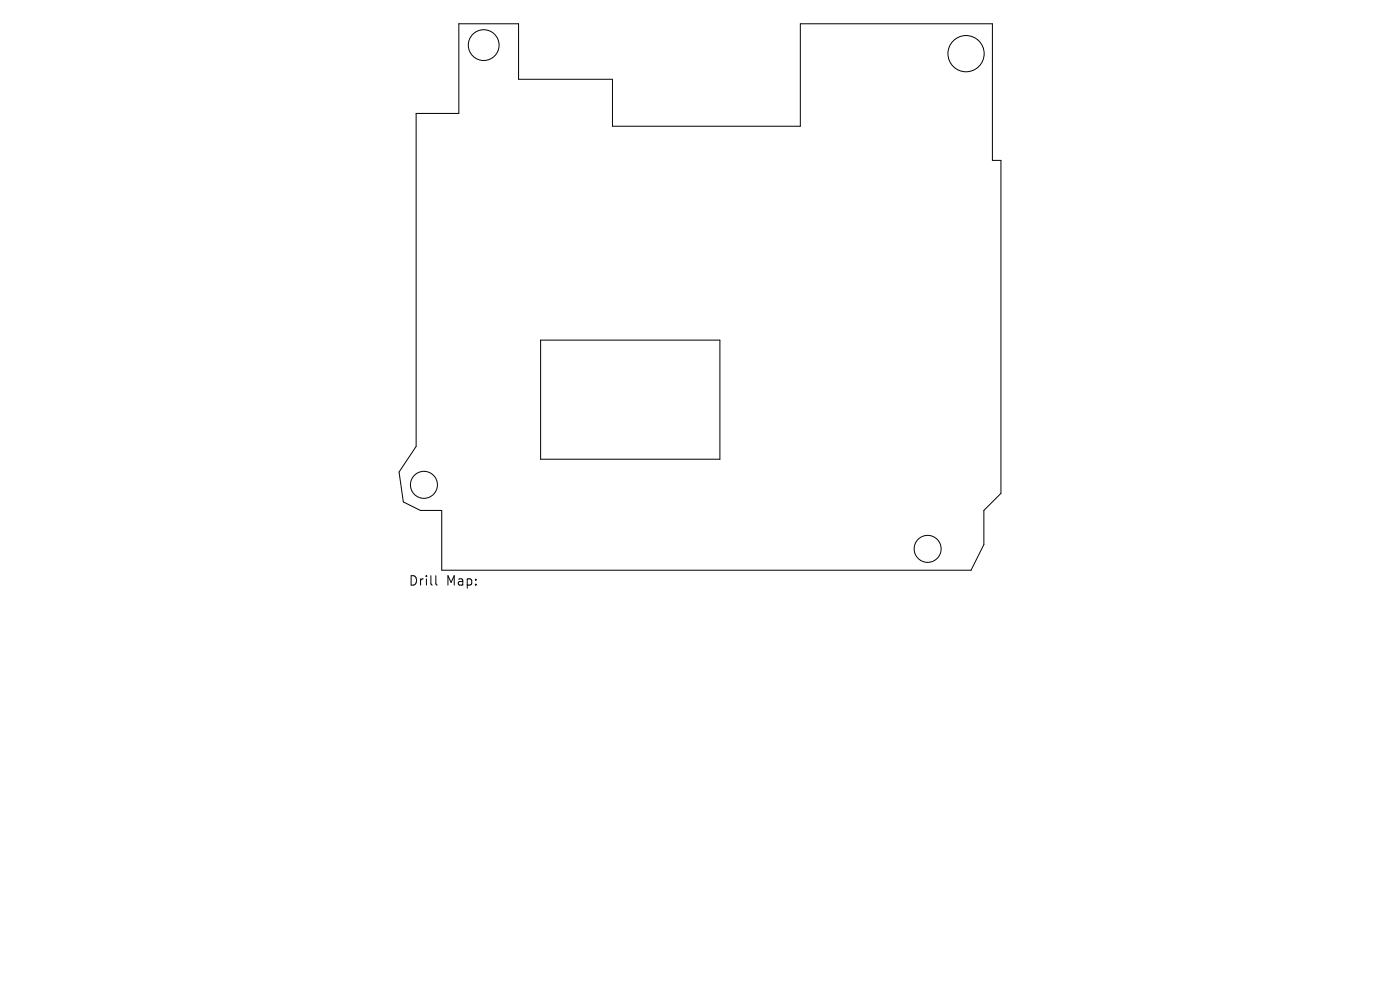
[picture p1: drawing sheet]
<svg xmlns="http://www.w3.org/2000/svg" width="297mm" height="210mm" viewBox="0 0 297 210" stroke-linecap="round" stroke-linejoin="round" font-family="sans-serif">
<defs><g id="words">
<g font-size="2.8">
<text x="86.6" y="124.5">Drill</text>
<text x="94.6" y="124.5">Map:</text>
</g>
</g></defs>
<g fill="none" stroke="#000" stroke-width=".21">
<path d="M97.3 5h12.7v11.8h19.9v10h39.9v-21.8h40.7v29h1.8v70.7l-3.6 3.6v7.2l-2.7 5.5h-112.3v-12.7h-4.5l-3.6-1.8-.9-6.4 3.6-5.4v-70.6h9zM114.7 72.1h38v25.3h-38zM92.5 122.1v1.7l.2 .3"/>
<circle cx="102.6" cy="9.6" r="3.3"/>
<circle cx="204.9" cy="11.4" r="3.8"/>
<circle cx="89.9" cy="102.8" r="2.86"/>
<circle cx="196.8" cy="116.4" r="2.86"/>
</g>
<use href="#words"/>
</svg>
